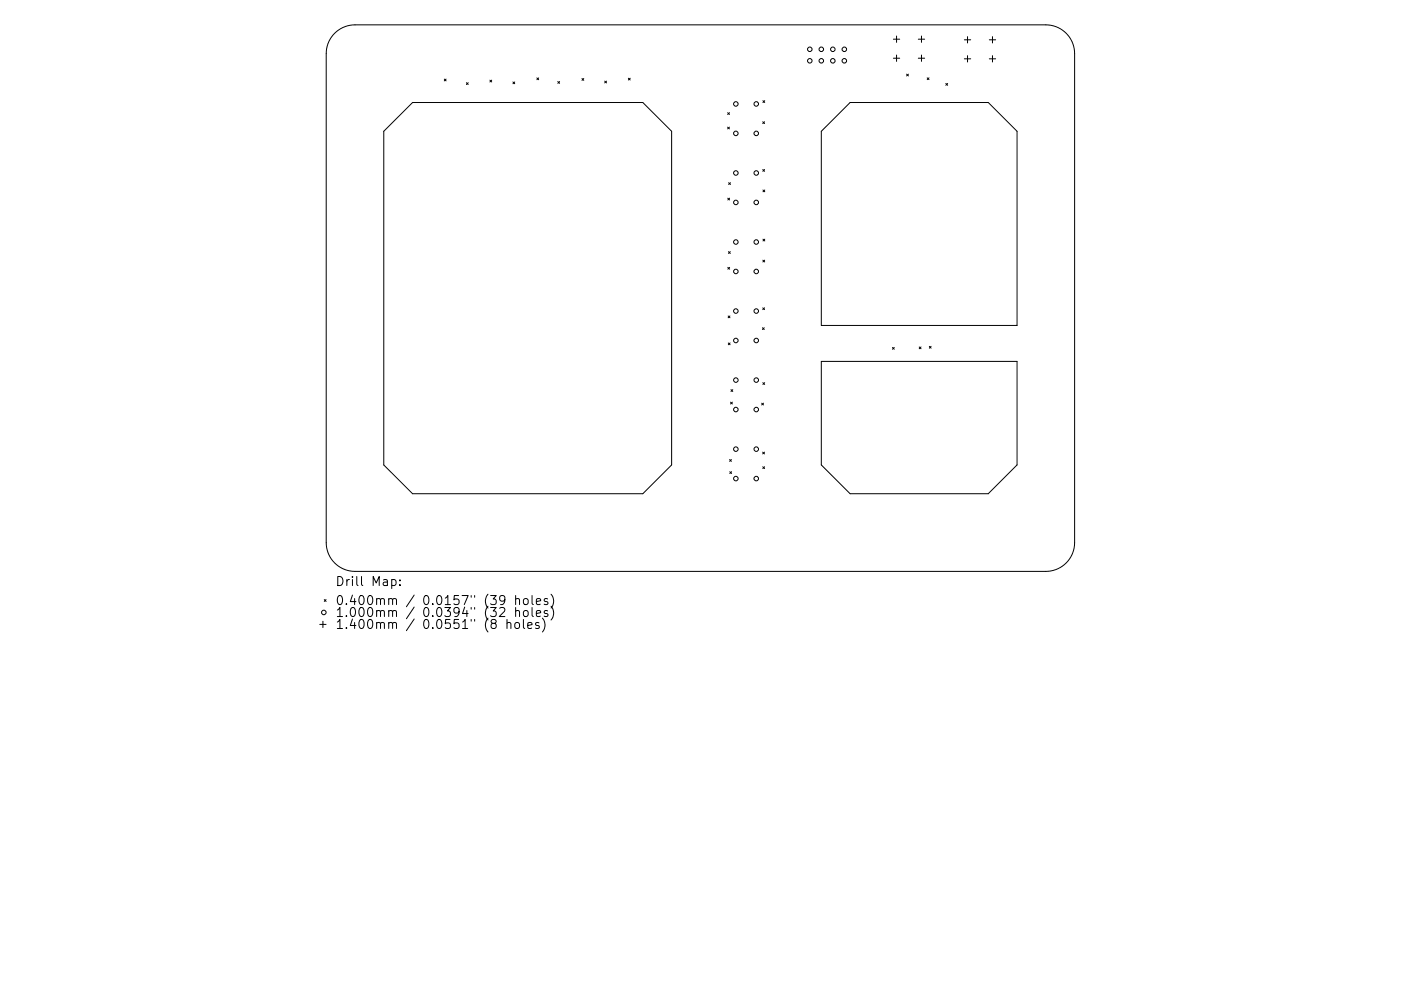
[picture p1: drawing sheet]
<svg xmlns="http://www.w3.org/2000/svg" width="297mm" height="210mm" viewBox="0 0 297 210" stroke-linecap="round" stroke-linejoin="round" font-family="sans-serif">
<defs><g id="words">
<g font-size="2.7">
<text x="71.1" y="124.3">Drill Map:</text>
<text x="71.1" y="128.4">0.400mm / 0.0157&quot; (39 holes)</text>
<text x="71.1" y="130.9">1.000mm / 0.0394&quot; (32 holes)</text>
<text x="71.1" y="133.4">1.400mm / 0.0551&quot; (8 holes)</text>
</g>
</g></defs>
<g fill="none" stroke="#000" stroke-width=".21">
<path d="M71 7.1a6.1 6.1 0 0 1 4.3-1.8h146.4a6.1 6.1 0 0 1 6.1 6.1v103.7a6.1 6.1 0 0 1-6.1 6.1h-146.4a6.1 6.1 0 0 1-6.1-6.1v-103.7a6.1 6.1 0 0 1 1.8-4.3zM94.2 16.8l.4 .4M94.6 16.8l-.4 .4M98.9 17.5l.4 .4M99.3 17.5l-.4 .4M103.9 17l.4 .4M104.3 17l-.4 .4M108.7 17.4l.4 .4M109.1 17.4l-.4 .4M113.8 16.5l.4 .4M114.2 16.5l-.4 .4M118.3 17.3l.3 .4"/>
<path d="M118.6 17.3l-.3 .4M123.4 16.7l.4 .3M123.8 16.7l-.4 .3M128.2 17.2l.4 .4M128.6 17.2l-.4 .4M133.2 16.6l.4 .4M133.6 16.6l-.4 .4M189.4 8.3h1.4M189.4 12.4h1.4M190.1 7.6v1.4M190.1 11.7v1.3M192.2 15.7l.4 .4"/>
<path d="M192.6 15.7l-.4 .4M194.7 8.3h1.3M194.7 12.4h1.3M195.4 7.6v1.4M195.4 11.7v1.3M196.6 16.5l.4 .4M197 16.5l-.4 .4M200.5 17.7l.4 .4M200.9 17.7l-.4 .4M204.5 8.4h1.3M204.5 12.5h1.3M205.1 7.8v1.3"/>
<path d="M205.1 11.8v1.4M209.7 8.4h1.4M209.7 12.5h1.4M210.4 7.8v1.3M210.4 11.8v1.4M87.5 21.8h48.8l6.1 6.1v70.7l-6.1 6.2h-48.8l-6.1-6.2v-70.7zM154.3 27l.4 .4M154.3 23.9l.4 .4M154.5 38.8l.4 .3M154.7 27l-.4 .4M154.7 23.9l-.4 .4M154.9 38.8l-.4 .3"/>
<path d="M161.7 25.8l.4 .4M161.7 36l.4 .3M161.8 21.4l.3 .3M162.1 25.8l-.4 .4M162.1 36l-.4 .3M162.1 21.4l-.3 .3M174.1 27.9l6.1-6.1h29.3l6.1 6.1v41.1h-41.5zM154.3 42l.4 .4M154.3 56.7l.4 .4M154.4 53.4l.4 .4M154.7 42l-.4 .4M154.7 56.7l-.4 .4"/>
<path d="M154.8 53.4l-.4 .4M161.7 55.2l.4 .4M161.8 40.3l.3 .4M161.8 50.7l.3 .4M162.1 55.2l-.4 .4M162.1 40.3l-.3 .4M162.1 50.7l-.3 .4M154.4 67l.4 .4M154.4 72.8l.4 .3M154.8 67l-.4 .4M154.8 72.8l-.4 .3M161.7 69.5l.3 .4"/>
<path d="M161.7 65.3l.4 .4M162 69.5l-.3 .4M162.1 65.3l-.4 .4M174.1 76.7h41.5v21.9l-6.1 6.2h-29.3l-6.1-6.2zM189.2 73.7l.4 .4M189.6 73.7l-.4 .4M194.9 73.6l.4 .4M195.3 73.6l-.4 .4M197 73.5l.4 .4M197.4 73.5l-.4 .4M154.7 97.5l.4 .4M154.9 85.3l.4 .4"/>
<path d="M155 82.7l.4 .4M155.1 97.5l-.4 .4M155.3 85.3l-.4 .4M155.4 82.7l-.4 .4M161.5 85.5l.4 .4M161.7 95.9l.4 .4M161.7 99l.4 .4M161.7 81.2l.4 .4M161.9 85.5l-.4 .4M162.1 95.9l-.4 .4M162.1 99l-.4 .4M162.1 81.2l-.4 .4"/>
<path d="M154.7 100.1l.4 .4M155.1 100.1l-.4 .4M67.8 132.5h1.3M68.5 131.8v1.4M68.8 127.2l.3 .4M69.1 127.2l-.3 .4M83.1 123h.5l.4 .3v.6l-.2 .2h-.7M84.8 124.1v.1M84.8 123v.2M105.9 129.1l.3-.2h.5l.2 .2 .1 .3-.1 .3-1.1 1.1h1.2M107 127.2l-.3 .3-.6-.1-.2-.2v-.5l.2-.3h.6l.2 .1a1.27 1.27 0 0 1-.4 1.8h-.4M107.5 132.2l.3-.1 .4 .1 .1 1.1"/>
<path d="M107.5 131.4v1.9M109.2 132.2l.3-.1 .6 .1v.8l-.1 .3h-.5l-.3-.1zM109.3 127.2l.3-.2 .5 .1v1.2M109.3 129.7l.3-.2 .5 .1v1.2M109.3 126.4v1.9M109.3 128.9v1.9M111 131.4v1.7l.2 .2M111.1 129.7l.2-.2 .6 .2 .1 .7-.2 .3-.5 .1-.2-.2zM111.2 127.1l.4-.1 .4 .4v.5l-.4 .4-.4-.1-.2-.3v-.5zM111.9 132.7l.9-.2-.1-.3-.5-.1-.3 .2 .1 1h.7M112.8 126.4v1.6l.3 .3M112.8 128.9v1.6l.3 .3"/>
<path d="M113.7 127.6l.9-.2-.1-.3-.5-.1-.3 .3 .1 .9h.7M113.7 130.2l.9-.2-.1-.4-.5-.1-.3 .3 .1 .9h.7M114.3 132.2l-.5-.1-.3 .2 .1 .3 .7 .2v.5h-.8M115 131.2a2.2 2.2 0 0 1 0 2.9M116.1 127.1l-.5-.1-.2 .3 .1 .2 .6 .2v.5h-.7M116.1 129.6l-.5-.1-.2 .3 .1 .3 .6 .2v.4h-.7M116.8 126.1a2.2 2.2 0 0 1 0 2.9M116.8 128.6a2.2 2.2 0 0 1 0 2.9"/>
<circle cx="171.7" cy="12.9" r=".48"/>
<circle cx="171.7" cy="10.5" r=".48"/>
<circle cx="174.1" cy="12.9" r=".48"/>
<circle cx="174.1" cy="10.5" r=".48"/>
<circle cx="176.6" cy="12.9" r=".48"/>
<circle cx="176.6" cy="10.5" r=".48"/>
<circle cx="179" cy="12.9" r=".48"/>
<circle cx="179" cy="10.5" r=".48"/>
<circle cx="156" cy="36.7" r=".48"/>
<circle cx="156" cy="28.3" r=".48"/>
<circle cx="156" cy="22.1" r=".48"/>
<circle cx="160.3" cy="36.7" r=".48"/>
<circle cx="160.3" cy="28.3" r=".48"/>
<circle cx="160.3" cy="22.1" r=".48"/>
<circle cx="156" cy="51.3" r=".48"/>
<circle cx="156" cy="57.6" r=".48"/>
<circle cx="156" cy="42.9" r=".48"/>
<circle cx="160.3" cy="51.3" r=".48"/>
<circle cx="160.3" cy="57.6" r=".48"/>
<circle cx="160.3" cy="42.9" r=".48"/>
<circle cx="156" cy="66" r=".48"/>
<circle cx="156" cy="72.2" r=".48"/>
<circle cx="160.3" cy="72.2" r=".48"/>
<circle cx="160.3" cy="66" r=".48"/>
<circle cx="156" cy="80.6" r=".48"/>
<circle cx="156" cy="86.9" r=".48"/>
<circle cx="156" cy="95.3" r=".48"/>
<circle cx="160.3" cy="80.6" r=".48"/>
<circle cx="160.3" cy="86.9" r=".48"/>
<circle cx="160.3" cy="95.3" r=".48"/>
<circle cx="156" cy="101.5" r=".48"/>
<circle cx="160.3" cy="101.5" r=".48"/>
<circle cx="68.7" cy="129.9" r=".48"/>
</g>
<use href="#words"/>
</svg>
